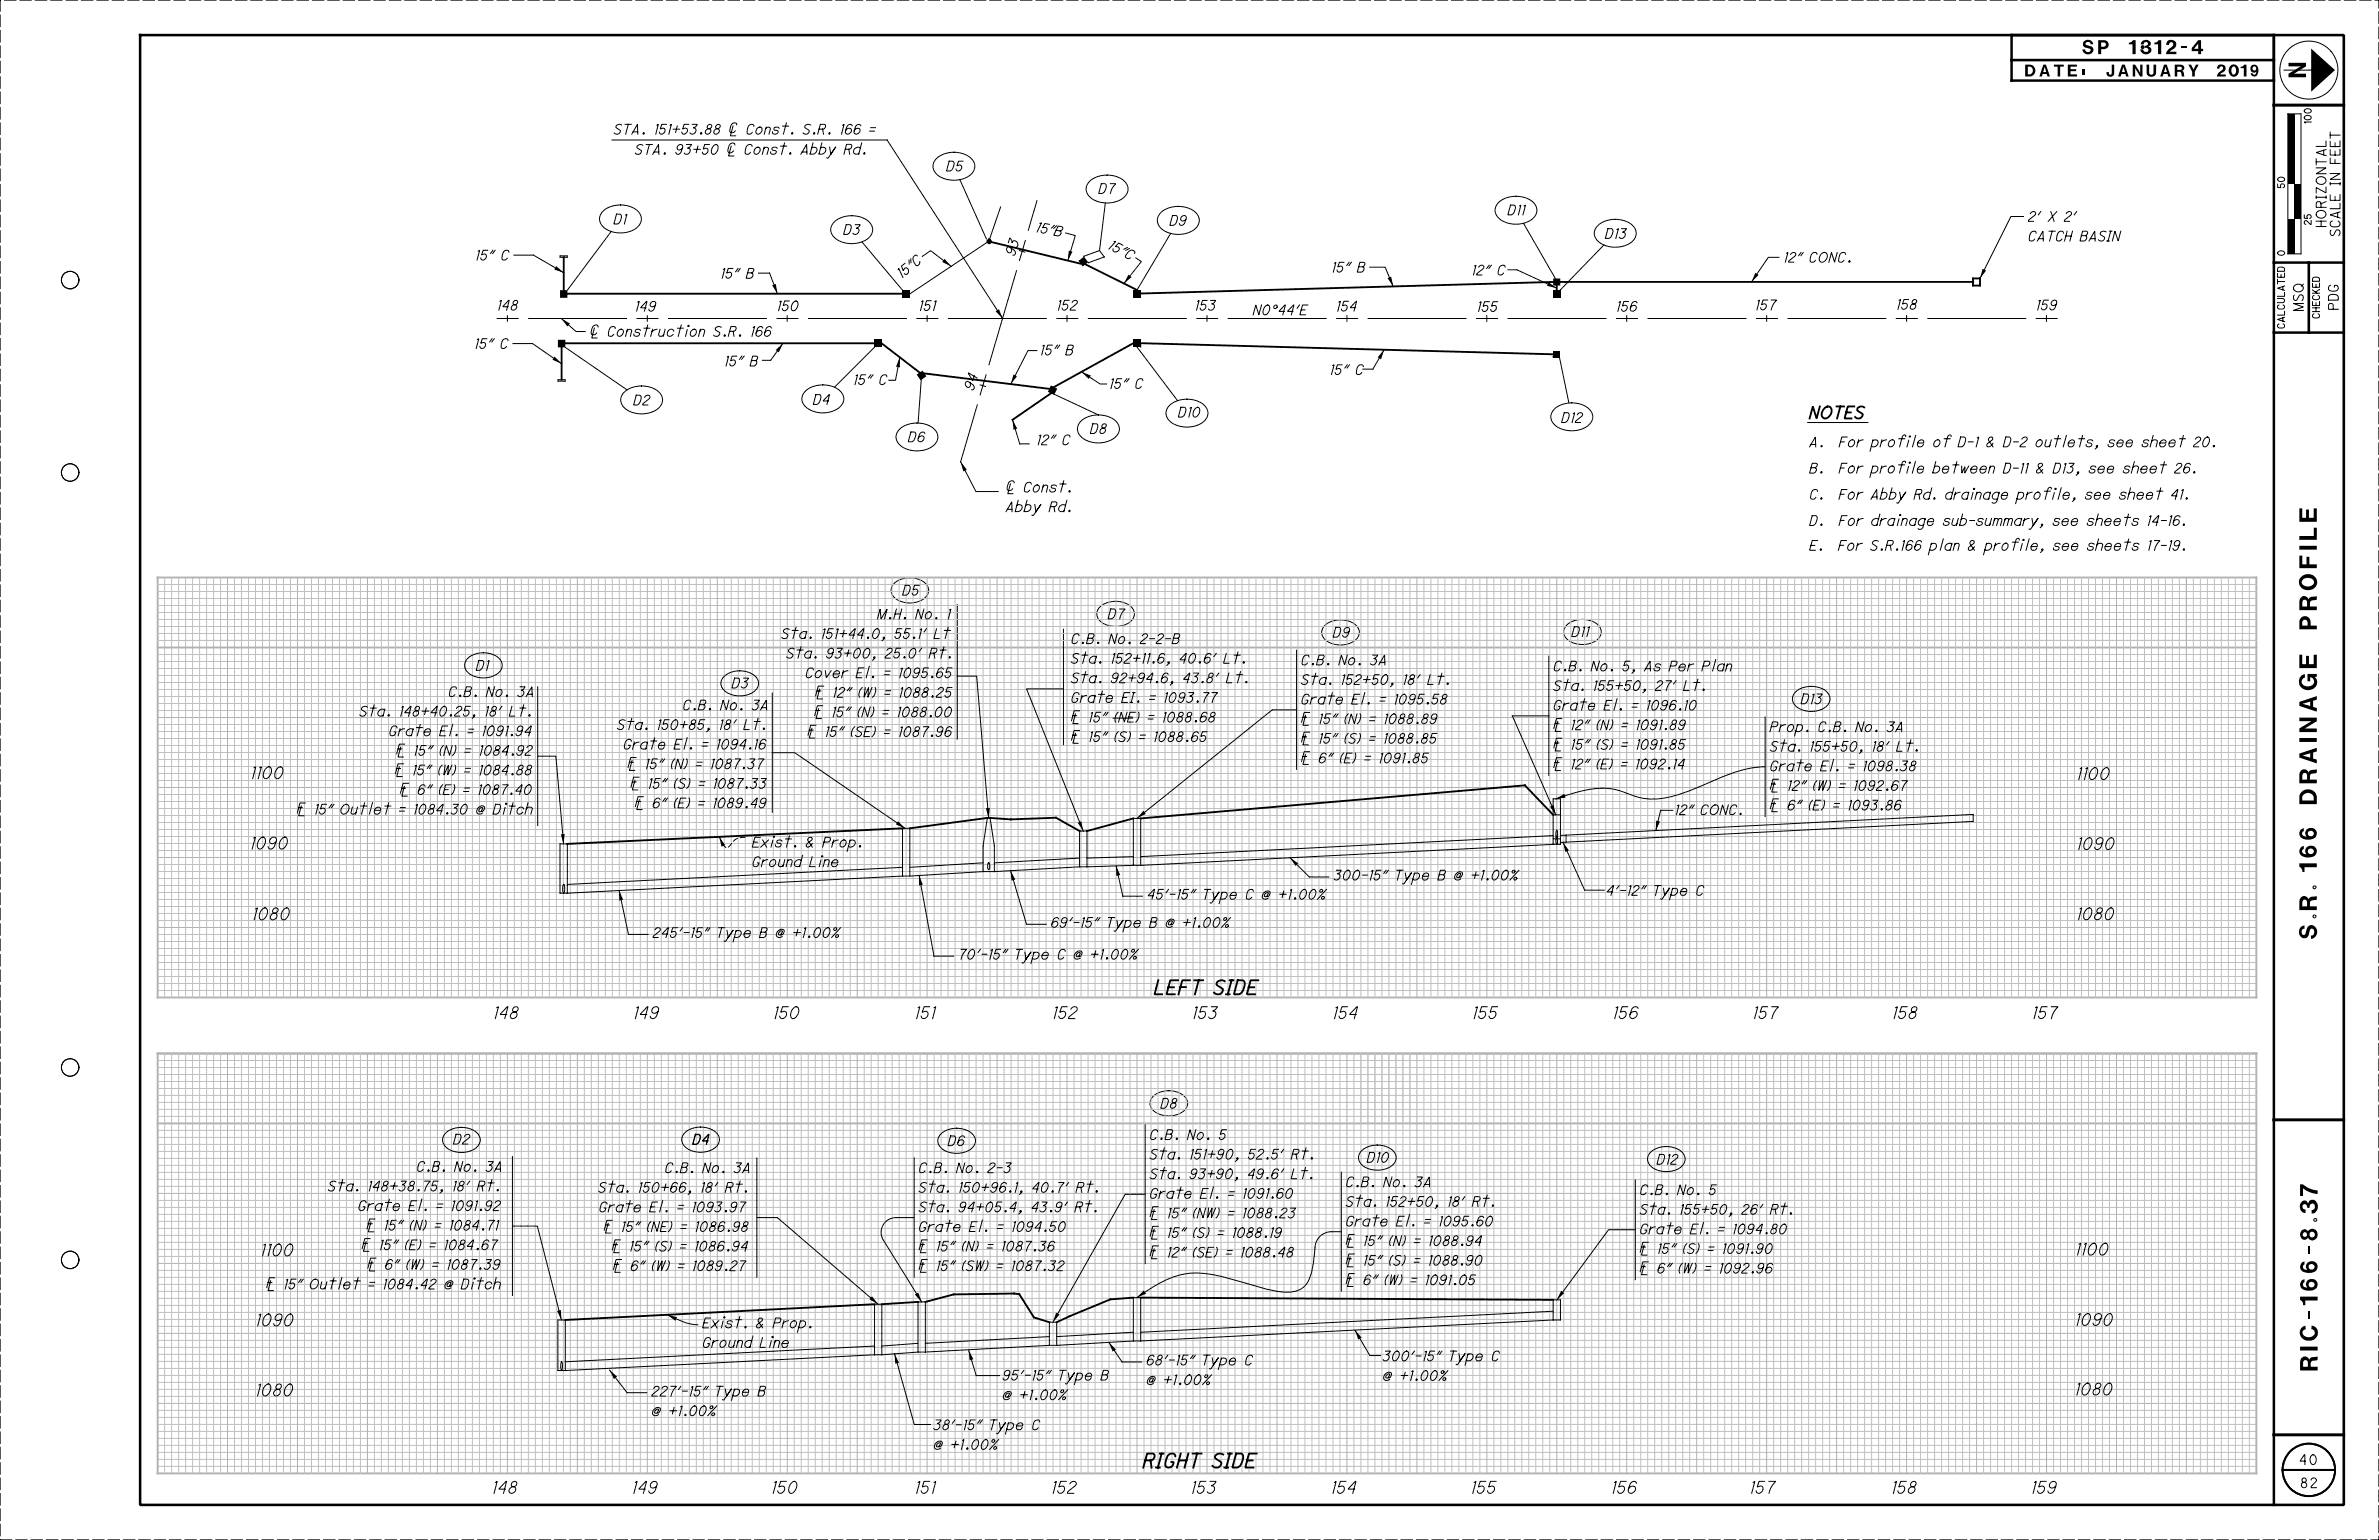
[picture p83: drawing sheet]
<svg xmlns="http://www.w3.org/2000/svg" width="864mm" height="559mm" viewBox="0 0 864 559" stroke-linecap="round" stroke-linejoin="round" font-family="sans-serif">
<defs><g id="words">
<g font-size="6.3">
<text x="830.7" y="22.8" transform="rotate(90 830.7 22.8)">N</text>
<text x="841" y="340.7" transform="rotate(-90 841 340.7)">S.R. 166 DRAINAGE PROFILE</text>
<text x="841.3" y="497.3" transform="rotate(-90 841.3 497.3)">RIC-166-8.37</text>
</g>
<g font-size="5.1">
<text x="755.9" y="19.6">SP 1312-4</text>
<text x="419.1" y="360.8">LEFT SIDE</text>
<text x="415.1" y="532.5">RIGHT SIDE</text>
</g>
<g font-size="4.3">
<text x="735.2" y="27.8">DATE:</text>
<text x="764.7" y="27.8">JANUARY 2019</text>
<text x="656.9" y="151.8">NOTES</text>
<text x="91.1" y="282.5">1100</text>
<text x="754" y="282.8">1100</text>
<text x="90.9" y="308.1">1090</text>
<text x="754" y="308.3">1090</text>
<text x="91.6" y="333.8">1080</text>
<text x="753.9" y="333.7">1080</text>
<text x="179.2" y="369.6">148</text>
<text x="230" y="369.6">149</text>
<text x="280.8" y="369.6">150</text>
<text x="332.1" y="369.6">151</text>
<text x="382.1" y="369.6">152</text>
<text x="432.8" y="369.6">153</text>
<text x="483.8" y="369.6">154</text>
<text x="534.5" y="369.6">155</text>
<text x="585.5" y="369.6">156</text>
<text x="636.3" y="369.6">157</text>
<text x="687" y="369.6">158</text>
<text x="737.8" y="369.6">157</text>
<text x="94.7" y="455.7">1100</text>
<text x="753.5" y="455.4">1100</text>
<text x="92.9" y="481.1">1090</text>
<text x="753.4" y="480.9">1090</text>
<text x="92.8" y="506.5">1080</text>
<text x="753.3" y="506.2">1080</text>
<text x="178.7" y="541.9">148</text>
<text x="229.5" y="541.9">149</text>
<text x="280.1" y="541.9">150</text>
<text x="332.1" y="541.9">151</text>
<text x="381.7" y="541.9">152</text>
<text x="432.3" y="541.9">153</text>
<text x="483.2" y="541.9">154</text>
<text x="534" y="541.9">155</text>
<text x="585" y="541.9">156</text>
<text x="635.2" y="541.9">157</text>
<text x="686.7" y="541.9">158</text>
<text x="737.4" y="541.9">159</text>
</g>
<g font-size="3.6">
<text x="222.9" y="48.7">STA. 151+53.88 | Const. S.R. 166 =</text>
<text x="230.5" y="56">STA. 93+50 | Const. Abby Rd.</text>
<text x="343.6" y="62.1">D5</text>
<text x="398.8" y="70.2">D7</text>
<text x="547.4" y="78">D11</text>
<text x="222.8" y="81.3">D1</text>
<text x="424.7" y="81.8">D9</text>
<text x="736.3" y="80.3">2' X 2'</text>
<text x="844.4" y="82.2" transform="rotate(-90 844.4 82.2)">HORIZONTAL</text>
<text x="306.3" y="85.1">D3</text>
<text x="369.2" y="90" transform="rotate(-74 369.2 90)">3</text>
<text x="376" y="84.1" transform="rotate(11 376 84.1)">15 &quot;B</text>
<text x="582.8" y="86.5">D13</text>
<text x="736.3" y="87.4">CATCH BASIN</text>
<text x="849.4" y="85.5" transform="rotate(-90 849.4 85.5)">SCALE IN FEET</text>
<text x="172.6" y="94.4">15&quot; C</text>
<text x="368.3" y="93" transform="rotate(-74 368.3 93)">9</text>
<text x="402.1" y="90.1" transform="rotate(27 402.1 90.1)">15 &quot;C</text>
<text x="647.6" y="95.2">12&quot; CONC.</text>
<text x="261.6" y="101">15&quot; B</text>
<text x="327.3" y="101.1" transform="rotate(-39 327.3 101.1)">15 &quot;C</text>
<text x="483.5" y="98.7">15&quot; B</text>
<text x="534.3" y="99.8">12&quot; C</text>
<text x="180.5" y="112.5">148</text>
<text x="230.6" y="112.9">149</text>
<text x="282.1" y="112.8">150</text>
<text x="333.6" y="112.7">151</text>
<text x="383.7" y="112.5">152</text>
<text x="433.8" y="112.6">153</text>
<text x="485.1" y="112.9">154</text>
<text x="536.2" y="113">155</text>
<text x="586.8" y="112.9">156</text>
<text x="637.3" y="112.4">157</text>
<text x="688.4" y="112.2">158</text>
<text x="739.2" y="112.5">159</text>
<text x="836.1" y="112.7" transform="rotate(-90 836.1 112.7)">MSQ</text>
<text x="848.8" y="112.2" transform="rotate(-90 848.8 112.2)">PDG</text>
<text x="454.9" y="114.2">N0°44'E</text>
<text x="214.2" y="122">| Construction S.R. 166</text>
<text x="172.3" y="126.4">15&quot; C</text>
<text x="377.6" y="128.8">15&quot; B</text>
<text x="263" y="132.8">15&quot; B</text>
<text x="482.8" y="135.9">15&quot; C</text>
<text x="309.8" y="139.5">15&quot; C</text>
<text x="353.3" y="141.8" transform="rotate(-74 353.3 141.8)">9</text>
<text x="354.2" y="138.8" transform="rotate(-74 354.2 138.8)">4</text>
<text x="402.8" y="140.9">15&quot; C</text>
<text x="230" y="147">D2</text>
<text x="295.2" y="146.7">D4</text>
<text x="427.8" y="151.3">D10</text>
<text x="566.9" y="153.3">D12</text>
<text x="329.7" y="160.3">D6</text>
<text x="376.4" y="161.4">12&quot; C</text>
<text x="395.8" y="157.3">D8</text>
<text x="656.9" y="162.1">A.</text>
<text x="667.9" y="162.1">For profile of D-1 &amp; D-2 outlets, see sheet 20.</text>
<text x="656.9" y="171.7">B.</text>
<text x="666.9" y="171.7">For profile between D-11 &amp; D13, see sheet 26.</text>
<text x="365.2" y="178.6">| Const.</text>
<text x="365.2" y="185.7">Abby Rd.</text>
<text x="656.9" y="181.2">C.</text>
<text x="667.2" y="181.2">For Abby Rd. drainage profile, see sheet 41.</text>
<text x="656.9" y="190.7">D.</text>
<text x="667.3" y="190.7">For drainage sub-summary, see sheets 14-16.</text>
<text x="656.9" y="199.7">E.</text>
<text x="666.6" y="199.7">For S.R.166 plan &amp; profile, see sheets 17-19.</text>
<text x="327.7" y="216">D5</text>
<text x="318.5" y="224.6">M.H. No. 1</text>
<text x="402.2" y="224.6">D7</text>
<text x="283.7" y="231.7">Sta. 151+44.0, 55.1' Lt</text>
<text x="388.8" y="233.5">C.B. No. 2-2-B</text>
<text x="483.9" y="231.2">D9</text>
<text x="570.6" y="231">D11</text>
<text x="285.5" y="238.8">Sta. 93+00, 25.0' Rt.</text>
<text x="172.8" y="243.2">D1</text>
<text x="292.4" y="245.9">Cover El. = 1095.65</text>
<text x="388.8" y="240.7">Sta. 152+11.6, 40.6' Lt.</text>
<text x="472.3" y="241.3">C.B. No. 3A</text>
<text x="563.9" y="243.5">C.B. No. 5, As Per Plan</text>
<text x="265.7" y="249.6">D3</text>
<text x="388.8" y="247.8">Sta. 92+94.6, 43.8' Lt.</text>
<text x="472.3" y="248.4">Sta. 152+50, 18' Lt.</text>
<text x="563.9" y="250.6">Sta. 155+50, 27' Lt.</text>
<text x="162.8" y="252.8">C.B. No. 3A</text>
<text x="247.9" y="257.6">C.B. No. 3A</text>
<text x="296" y="253">{ 12&quot; (W) = 1088.25</text>
<text x="388.8" y="254.9">Grate EI. = 1093.77</text>
<text x="472.3" y="255.5">Grate El. = 1095.58</text>
<text x="563.9" y="257.7">Grate El. = 1096.10</text>
<text x="653.8" y="255.4">D13</text>
<text x="130.5" y="259.9">Sta. 148+40.25, 18' Lt.</text>
<text x="295.6" y="260.1">{ 15&quot; (N) = 1088.00</text>
<text x="388.8" y="262">{ 15&quot; (NE) = 1088.68</text>
<text x="472.3" y="262.6">{ 15&quot; (N) = 1088.89</text>
<text x="141.2" y="267">Grate El. = 1091.94</text>
<text x="224.1" y="264.7">Sta. 150+85, 18' Lt.</text>
<text x="293.2" y="267.2">{ 15&quot; (SE) = 1087.96</text>
<text x="388.8" y="269.1">{ 15&quot; (S) = 1088.65</text>
<text x="472.3" y="269.7">{ 15&quot; (S) = 1088.85</text>
<text x="563.9" y="264.8">{ 12&quot; (N) = 1091.89</text>
<text x="642.5" y="265.5">Prop. C.B. No. 3A</text>
<text x="143.9" y="274.1">{ 15&quot; (N) = 1084.92</text>
<text x="226.3" y="271.8">Grate El. = 1094.16</text>
<text x="563.9" y="271.9">{ 15&quot; (S) = 1091.85</text>
<text x="642.5" y="272.6">Sta. 155+50, 18' Lt.</text>
<text x="143.4" y="281.2">{ 15&quot; (W) = 1084.88</text>
<text x="227.9" y="278.9">{ 15&quot; (N) = 1087.37</text>
<text x="472.3" y="276.8">{ 6&quot; (E) = 1091.85</text>
<text x="563.9" y="279">{ 12&quot; (E) = 1092.14</text>
<text x="642.5" y="279.7">Grate El. = 1098.38</text>
<text x="228.9" y="286.1">{ 15&quot; (S) = 1087.33</text>
<text x="642.5" y="286.8">{ 12&quot; (W) = 1092.67</text>
<text x="145.2" y="288.3">{ 6&quot; (E) = 1087.40</text>
<text x="230.5" y="293.2">{ 6&quot; (E) = 1089.49</text>
<text x="642.5" y="293.9">{ 6&quot; (E) = 1093.86</text>
<text x="107.8" y="295.4">{ 15&quot; Outlet = 1084.30 @ Ditch</text>
<text x="608" y="295.6">12&quot; CONC.</text>
<text x="273.1" y="307.4">Exist. &amp; Prop.</text>
<text x="273.1" y="314.5">Ground Line</text>
<text x="484.2" y="319.3">300-15&quot; Type B @ +1.00%</text>
<text x="416.5" y="326.3">45'-15&quot; Type C @ +1.00%</text>
<text x="583.1" y="324.9">4'-12&quot; Type C</text>
<text x="237" y="340.2">245'-15&quot; Type B @ +1.00%</text>
<text x="381.5" y="336.5">69'-15&quot; Type B @ +1.00%</text>
<text x="347.9" y="348">70'-15&quot; Type C @ +1.00%</text>
<text x="421.3" y="402.1">D8</text>
<text x="417.4" y="413.5">C.B. No. 5</text>
<text x="164.6" y="415.2">D2</text>
<text x="251.4" y="415.3">D4</text>
<text x="344.1" y="415.7">D6</text>
<text x="151.3" y="425">C.B. No. 3A</text>
<text x="241.4" y="425.5">C.B. No. 3A</text>
<text x="333.5" y="425.5">C.B. No. 2-3</text>
<text x="417.4" y="420.6">Sta. 151+90, 52.5' Rt.</text>
<text x="496.3" y="421.7">D10</text>
<text x="601.5" y="422.4">D12</text>
<text x="417.4" y="427.7">Sta. 93+90, 49.6' Lt.</text>
<text x="488.6" y="430.6">C.B. No. 3A</text>
<text x="119.1" y="432.2">Sta. 148+38.75, 18' Rt.</text>
<text x="217.2" y="432.6">Sta. 150+66, 18' Rt.</text>
<text x="333.5" y="432.6">Sta. 150+96.1, 40.7' Rt.</text>
<text x="417.4" y="434.8">Grate El. = 1091.60</text>
<text x="488.6" y="437.8">Sta. 152+50, 18' Rt.</text>
<text x="595.3" y="433.5">C.B. No. 5</text>
<text x="130" y="439.3">Grate El. = 1091.92</text>
<text x="217.5" y="439.7">Grate El. = 1093.97</text>
<text x="333.5" y="439.7">Sta. 94+05.4, 43.9' Rt.</text>
<text x="417.4" y="441.9">{ 15&quot; (NW) = 1088.23</text>
<text x="595.3" y="440.6">Sta. 155+50, 26' Rt.</text>
<text x="133.1" y="446.4">{ 15&quot; (N) = 1084.71</text>
<text x="219.2" y="446.9">{ 15&quot; (NE) = 1086.98</text>
<text x="333.5" y="446.9">Grate El. = 1094.50</text>
<text x="417.4" y="449">{ 15&quot; (S) = 1088.19</text>
<text x="595.3" y="447.7">Grate El. = 1094.80</text>
<text x="131.3" y="453.5">{ 15&quot; (E) = 1084.67</text>
<text x="222.2" y="454">{ 15&quot; (S) = 1086.94</text>
<text x="333.5" y="454">{ 15&quot; (N) = 1087.36</text>
<text x="488.6" y="452">{ 15&quot; (N) = 1088.94</text>
<text x="595.3" y="454.8">{ 15&quot; (S) = 1091.90</text>
<text x="133.4" y="460.6">{ 6&quot; (W) = 1087.39</text>
<text x="222.6" y="461.1">{ 6&quot; (W) = 1089.27</text>
<text x="333.5" y="461.1">{ 15&quot; (SW) = 1087.32</text>
<text x="417.4" y="456.2">{ 12&quot; (SE) = 1088.48</text>
<text x="488.6" y="459.1">{ 15&quot; (S) = 1088.90</text>
<text x="595.3" y="461.9">{ 6&quot; (W) = 1092.96</text>
<text x="96.7" y="467.7">{ 15&quot; Outlet = 1084.42 @ Ditch</text>
<text x="488.6" y="466.2">{ 6&quot; (W) = 1091.05</text>
<text x="255.1" y="481.8">Exist. &amp; Prop.</text>
<text x="255.1" y="488.9">Ground Line</text>
<text x="416.2" y="495.3">68'-15&quot; Type C</text>
<text x="502" y="493.8">300'-15&quot; Type C</text>
<text x="363.9" y="500.8">95'-15&quot; Type B</text>
<text x="416.2" y="502.4">@ +1.00%</text>
<text x="502" y="500.9">@ +1.00%</text>
<text x="236.6" y="506.6">227'-15&quot; Type B</text>
<text x="363.9" y="507.9">@ +1.00%</text>
<text x="236.6" y="513.7">@ +1.00%</text>
<text x="338.9" y="518.8">38'-15&quot; Type C</text>
<text x="338.9" y="525.9">@ +1.00%</text>
<text x="835" y="531.4">40</text>
<text x="835.4" y="539.8">82</text>
</g>
<g font-size="2.5">
<text x="839" y="44.7" transform="rotate(-90 839 44.7)">100</text>
<text x="829.3" y="68.1" transform="rotate(-90 829.3 68.1)">50</text>
<text x="839" y="81.4" transform="rotate(-90 839 81.4)">25</text>
<text x="829.3" y="92.6" transform="rotate(-90 829.3 92.6)">0</text>
<text x="829.3" y="119" transform="rotate(-90 829.3 119)">CALCULATED</text>
<text x="842" y="115.4" transform="rotate(-90 842 115.4)">CHECKED</text>
</g>
</g></defs>
<g fill="none" stroke="#000" stroke-width=".36">
<path d="M829.1 25.4h9.9M222.1 50.8h99.9l42 64.8M265.4 53l-.9 3.6h1.9M266.1 45.7l-1 3.6h2M266.8 52.6a.88 .88 0 0 0-.7-.8 .88 .88 0 0 0-1 .4 3 3 0 0 0-.7 3l1 .2 .8-.6M267.5 45.3a1 1 0 0 0-1-.9 1 1 0 0 0-1 .8l-.5 1.8a1 1 0 0 0 .7 1.2 1 1 0 0 0 1.2-.7M283.4 53h2.1M284.1 45.8h2.1M284.8 51.9l-1.1 4.1M285.5 44.6l-1.1 4.1M294.6 53.7a1.17 1.17 0 0 1 1.9 .1 1.17 1.17 0 0 1-.6 1.8l-1 .4-.8-.3M295.1 51.9l-1.1 4.1"/>
<path d="M297.9 53.7a1.17 1.17 0 0 1 1.8 .1 1.17 1.17 0 0 1-.6 1.8l-1 .4-.7-.3M298.3 51.9l-1 4.1M312.3 53.7a1.43 1.43 0 0 0-2 .2 1.43 1.43 0 0 0 .2 2l1.3-.3M312.8 51.9l-1.1 4.1M339.8 57.7a9.7 9.7 0 0 1 13.3 .4 4.2 4.2 0 0 1-2.6 6.5 9.9 9.9 0 0 1-11.1-2.1 3.6 3.6 0 0 1 .4-4.8zM830.5 41.3h4.8v50.8h-4.8zM218.8 76.7a9.8 9.8 0 0 1 13.3 .5 4.2 4.2 0 0 1-2.6 6.5 9.8 9.8 0 0 1-11.1-2.1 3.7 3.7 0 0 1 .4-4.9zM348.4 65.2l9.7 21.5M363.2 75.1l-4 11.6M376.4 72.8l-3.1 10.8M395.4 65.9a9.8 9.8 0 0 1 13.3 .5 4.1 4.1 0 0 1-2 6.1 9.9 9.9 0 0 1-11.7-1.7 3.6 3.6 0 0 1 .4-4.9zM401.2 73.7l-2.1 17.2"/>
<path d="M421.3 77.3a9.8 9.8 0 0 1 13.3 .5 4.1 4.1 0 0 1-2 6.1 9.9 9.9 0 0 1-11.7-1.7 3.7 3.7 0 0 1 .4-4.9zM543.9 73.6a9.8 9.8 0 0 1 13.3 .5 4.1 4.1 0 0 1-2.1 6.1 9.9 9.9 0 0 1-11.6-1.7 3.6 3.6 0 0 1 .4-4.9zM734.5 78.6h-4.5l-11.3 22.4M186.5 92.6h7.1l11 6.4M203.3 92.9h2.6v.4h-2.6zM221.9 84l-15.9 21.3M275.3 99.1h4.1l2.8 7.5M302.7 80.7a9.8 9.8 0 0 1 13.3 .5 4 4 0 0 1-2 6.1 9.9 9.9 0 0 1-11.7-1.8 3.6 3.6 0 0 1 .4-4.8zM312.9 87.8l14.7 17.5M334.8 93l3-2.1 7.5 5.8M358.2 88.1l-27.9 18.5M359 86.7a.88 .88 0 0 1 .8 .9 .88 .88 0 0 1-.8 .9z"/>
<path d="M369 98.2l-10 34.1M370.1 90.9l1.9 .6M372.2 87.2l-2.1 7.3M386.8 84.5l3.5 1-2.7 9M399.1 90.9l-5.6 2.2M399.1 90.9l1.8 2.3-5.9 2M412.3 93.6l2 1.3-6.3 8M425 84.7l-12.3 20.5M497.2 96.9h5.6l2.9 7M547.4 97.9h3.3l14.4 6.7M553 81l11.6 20M579.9 82a9.8 9.8 0 0 1 13.3 .4 4.1 4.1 0 0 1-2 6.2 9.9 9.9 0 0 1-11.7-1.8 3.6 3.6 0 0 1 .4-4.8z"/>
<path d="M582.2 88.9l-15.7 16.3v1.1M645.8 93.4h-3.9l-6.1 8.9M180.5 115.6h7.6M184.2 114.5v2.1M191.9 115.6h35.5M203.8 115.6l5.3 4.7h3.3M215.8 119.1l-1 3.5h1.9M217.1 118.6a.9 .9 0 0 0-.6-.8 .9 .9 0 0 0-1 .4 3.1 3.1 0 0 0-.7 3.1l1.1 .2 .7-.7M231.2 115.6h7.7M233.8 119.1h2.1M235 114.5v2.1M235.1 117.9l-1.1 4.1"/>
<path d="M242.7 115.6h35.5M245.9 119.1h2.1M247.3 117.9l-1.1 4.1M249.5 119.6l-.7 2.4M282 115.6h7.7M285.8 114.5v2.1M293.5 115.6h35.5M332.8 115.6h7.7M336.5 114.5v2.1M344.3 115.6h35.5M383.6 115.6h7.7M387.3 114.5v2.1"/>
<path d="M395.1 115.6h35.5M434.4 115.6h7.6M438.1 114.5v2.1M445.8 115.6h35.6M485.2 115.6h7.6M488.9 114.5v2.1M496.6 115.6h35.6M536 115.6h7.6M539.7 114.5v2.1M547.4 115.6h35.6M586.8 115.6h7.6M590.5 114.5v2.1"/>
<path d="M598.2 115.6h35.6M637.6 115.6h7.6M641.3 114.5v2.1M649 115.6h35.6M688.4 115.6h7.6M692.1 114.5v2.1M699.8 115.6h35.6M739.2 115.6h7.6M742.9 114.5v2.1M186.2 124.7h7.1l10.6 7.3M202.6 137.8h2.5v.5h-2.5zM205.2 126l22.4 15.5"/>
<path d="M284.2 124.6l-4.4 6.1h-3M317.4 126l-14.5 14.5M326.6 129.6l-1.5 8.4h-2.5M334.5 136.2l-1.2 17.3M355.8 139.7l2 .5M358 136l-2.2 7.3M376.4 127.2h-3.2l-6.3 12.2M392.6 134.9l6.8 4.4h2.3M412.8 126l14.7 19.4M414.1 124.8v1.2M502.4 126.9l-4 7h-3.7M566.1 129.8l3.4 16.4"/>
<path d="M226.5 142.4a9.8 9.8 0 0 1 13.3 .5 4.1 4.1 0 0 1-2.1 6.1 9.9 9.9 0 0 1-11.6-1.7 3.7 3.7 0 0 1 .4-4.9zM292.3 142a9.8 9.8 0 0 1 13.3 .5 4 4 0 0 1-2.1 6.1 9.5 9.5 0 0 1-12-2.2 3.6 3.6 0 0 1 .8-4.4zM326.4 155.9a9.8 9.8 0 0 1 13.3 .5 4.1 4.1 0 0 1-2 6.1 9.9 9.9 0 0 1-11.7-1.7 3.6 3.6 0 0 1 .4-4.9zM354.8 146.9l-6.1 20.7 5.6 10.8h8M367.6 152.3l2.6 8.8h3.4M382.8 143.1l15.9 7.5M392.3 152.9a9.8 9.8 0 0 1 13.3 .5 4 4 0 0 1-2 6.1 9.8 9.8 0 0 1-11.7-1.7 3.7 3.7 0 0 1 .4-4.9zM424.4 147.2a9.8 9.8 0 0 1 13.3 .5 4.1 4.1 0 0 1-2 6.1 9.9 9.9 0 0 1-11.7-1.7 3.6 3.6 0 0 1 .4-4.9zM564.1 148.6a9.8 9.8 0 0 1 13.3 .5 4 4 0 0 1-2 6.1 9.9 9.9 0 0 1-11.7-1.7 3.6 3.6 0 0 1 .4-4.9zM656.2 153.3h21.9M689.3 159.2h2.1M691.8 158.4a.65 .65 0 0 0-.7-.6 .65 .65 0 0 0-.6 .8l-.9 3.5"/>
<path d="M692.9 159.7l-.6 2.4M695.4 158l-1.1 4.1M705.8 159.2h2.1M708.3 158.4a.65 .65 0 0 0-.8-.6 .65 .65 0 0 0-.5 .8l-1 3.5M745.9 159.2h2.1M747.3 158l-1.1 4.1M750.1 158l-1.1 4.1M754.6 159.2h2.1M756 158l-1.1 4.1M781.6 158l-1.1 4.1M791.2 159.2h2.1M792.6 158l-1.1 4.1"/>
<path d="M366.8 175.6l-1 3.5h1.9M368.2 175.2a1.15 1.15 0 0 0-1.4-.8 1.15 1.15 0 0 0-.9 1.3 1.67 1.67 0 0 0 0 2.2l1 .1 .7-.7M384.8 175.6h2.1M386.2 174.5l-1.1 4M683.1 178.9a1.12 1.12 0 0 1 1.7-.1 1.12 1.12 0 0 1-.1 1.7l-1 .6-1.1-.2M683.6 177.1l-1.1 4.1M686.3 178.9a1.17 1.17 0 0 1 1.8 .1 1.17 1.17 0 0 1-.5 1.8l-1.1 .4-.7-.3M686.8 177.1l-1.1 4.1M689.3 168.7h2.1M691.7 167.9a.63 .63 0 0 0-.7-.6 .63 .63 0 0 0-.5 .8l-1 3.6M692.8 169.3l-.6 2.4M695.3 167.5l-1.1 4.2"/>
<path d="M700.8 178.9a1.43 1.43 0 0 0-2.1 .2 1.43 1.43 0 0 0 .2 2l1.4-.2M701.3 177.1l-1.1 4.1M702.2 169.4a1.16 1.16 0 0 1 1.8 .1 1.16 1.16 0 0 1-.6 1.8l-1 .4-.7-.3M702.7 167.5l-1.1 4.2M708.8 178.9a1.43 1.43 0 0 0-2.1 .2 1.43 1.43 0 0 0 .2 2l1.3-.2M709 168.7h2.1M709.3 177.1l-1.1 4.1M710.4 167.6l-1.1 4.1M716.2 178.8l-.6 2.4M742.1 178.2h2.2M744.6 177.4a.65 .65 0 0 0-.7-.6 .65 .65 0 0 0-.5 .8l-1 3.6M745.7 178.8l-.6 2.4"/>
<path d="M748.2 177l-1.1 4.2M772.8 179.2a1.17 1.17 0 0 1 1.1-.6 1.17 1.17 0 0 1 1 .6l-.4 2M773.4 177.1l-1.1 4.1M774.2 169.7a1.2 1.2 0 0 1 2.1 0l-.5 2M774.8 167.5l-1.1 4.2M781 160.2a1.17 1.17 0 0 1 1.1-.6 1.17 1.17 0 0 1 1.1 .6l-.5 1.9M783 178.2h2.1M784.4 177.1l-1.1 4.1M784.4 168.7h2.1M785.7 167.6l-1.1 4.1M369.1 183.4a1.18 1.18 0 0 1 1.9 .2 1.18 1.18 0 0 1-.6 1.7l-1.1 .4-.7-.3M369.6 181.5l-1.1 4.2"/>
<path d="M372.3 183.4a1.18 1.18 0 0 1 1.9 .2 1.18 1.18 0 0 1-.6 1.7l-1.1 .4-.7-.3M372.8 181.5l-1.1 4.2M386.8 183.4a1.43 1.43 0 0 0-2 .2 1.43 1.43 0 0 0 .2 2l1.3-.3M387.3 181.5l-1.1 4.2M681.9 188.4a1.43 1.43 0 0 0-2 .2 1.43 1.43 0 0 0 .2 2l1.3-.2M682.4 186.5l-1.1 4.2M689.4 188.3l-.7 2.4M705.4 195.5l-1.1 4.2M711.9 188.4a1.18 1.18 0 0 1 1.9 .2 1.18 1.18 0 0 1-.6 1.7l-1 .4-.8-.3M712.4 186.5l-1.1 4.2M730.5 196.7h2.1M733 195.9l-.4-.6-.8 .6-1 3.8"/>
<path d="M734.1 197.3l-.6 2.4M736.6 195.5l-1.1 4.2M761.1 188.7a1.2 1.2 0 0 1 2.1 0l-.5 2M761.2 197.8a1.17 1.17 0 0 1 1-.7 1.17 1.17 0 0 1 1.1 .7l-.5 1.9M761.7 186.5l-1.1 4.2M761.8 195.6l-1.1 4.1M771.3 187.7h2.1M771.3 196.7h2.2M772.7 186.6l-1.1 4.1M772.7 195.6l-1.1 4.1M324.5 211.8a8.6 8.6 0 0 1 12.2 .9 4 4 0 0 1-2.8 5.4 8.4 8.4 0 0 1-10.1-2.4 3.3 3.3 0 0 1 .7-3.9zM347.5 219.4v48.9"/>
<path d="M169.7 239a8.6 8.6 0 0 1 12.2 .9 3.9 3.9 0 0 1-2.8 5.4 8.4 8.4 0 0 1-10.1-2.4 3.4 3.4 0 0 1 .7-3.9zM287.6 228.7h2.1M289 227.6l-1.1 4.1M289.4 235.9h2.1M290.8 234.7l-1.1 4.1M341.3 235.9h2.1M342.7 234.7l-1.1 4.1M342.8 228.7h2.2M344.2 227.6l-1.1 4.1M386 228.3v41.9M392.7 237.7h2.2M394.1 236.6l-1.1 4.1"/>
<path d="M399.2 220.3a8.8 8.8 0 0 1 11.9 .5 3.8 3.8 0 0 1-2.5 5.8 8.5 8.5 0 0 1-10.1-2.3 3.3 3.3 0 0 1 .7-4zM448 237.7h2.2M449.4 236.6l-1.1 4.1M470.7 235.9v43.3M480.8 227.1a8.8 8.8 0 0 1 12 .4 3.7 3.7 0 0 1-1.9 5.5 8.6 8.6 0 0 1-10.7-2 3.3 3.3 0 0 1 .6-3.9zM562.2 238.1v43.3M568.7 226.9a8.8 8.8 0 0 1 11.9 .4 3.8 3.8 0 0 1-2.5 5.9 8.5 8.5 0 0 1-10.1-2.4 3.3 3.3 0 0 1 .7-3.9zM622.8 239.3l-1.1 4.2M134.4 256.9h2.2M135.8 255.8l-1.1 4.1M188.7 256.9h2.2M190.1 255.8l-1.1 4.1"/>
<path d="M195.2 249.2v50.3M262.7 245.6a8.6 8.6 0 0 1 12.3 .9 4 4 0 0 1-2.8 5.3 8.4 8.4 0 0 1-10.1-2.3 3.2 3.2 0 0 1 .6-3.9zM280.4 251.5v43.2M296.2 257.8h1.4M296.6 250.7h1.4M297.2 257.2l-1 3.5h2M297.5 250l-.9 3.6h1.9M298.6 256.1h-1.9l-.9 3.5M299 249h-2l-.9 3.5M315.6 241.8l-1.2 4.1M347.5 245.3h7l4.4 51.5M386 249.9h-13.4l20.6 51.7"/>
<path d="M389.5 259.7h1.3M390.4 259l-.9 3.6h1.9M391.9 257.9h-2l-.9 3.6M392.7 244.8h2.2M394.1 243.7l-1.1 4.1M398.8 252h2.1M400.2 250.8l-1.1 4.1M449 244.8h2.1M450.3 243.7l-1.1 4.1M470.7 257.6h-8.8l-49.2 39.4M473.9 259.6l-.9 3.6h1.9M475.4 258.5h-2l-.9 3.6"/>
<path d="M476.3 245.4h2.1M477.6 244.3l-1.1 4.1M482.3 252.6h2.1M483.7 251.4l-1.1 4.1M495.4 251.3l-1.1 4.2M522 245.4h2.2M523.4 244.3l-1.1 4.1M562.2 259.8h-13.2l15.8 35.9M567.8 247.6h2.1M569.2 246.5l-1.1 4.1M573.8 254.7h2.2M575.2 253.6l-1.1 4.1"/>
<path d="M587 253.5l-1.1 4.2M615 247.6h2.1M616.3 246.5l-1.1 4.1M651.7 251.2a8.8 8.8 0 0 1 12 .4 3.8 3.8 0 0 1-2.6 5.9 8.4 8.4 0 0 1-10.1-2.4 3.3 3.3 0 0 1 .7-3.9zM144 278.9h1.4M144.5 271.7h1.4M145 278.2l-1 3.6h1.9M145.5 271.1l-1 3.6h1.9M146.4 277.1h-1.9l-1 3.6M146.9 270h-1.9l-1 3.6M151.2 264h2.1M152.5 262.9l-1 4.1"/>
<path d="M164.4 262.8l-1.2 4.2M195.2 274.4h6.6l2.8 31.8M228 261.8h2.1M228.5 276.6h1.4M229.3 260.6l-1.1 4.1M229.4 276l-.9 3.5h1.9M230.9 274.9h-1.9l-1 3.5M236.3 268.9h2.1M237.6 267.8l-1.1 4M249.4 267.7l-1.1 4.1M273.8 261.8h2.1M275.2 260.6l-1.1 4.1"/>
<path d="M280.4 273.1h8.1l40 27.5M293.8 264.9h1.4M294.7 264.3l-.9 3.5h1.9M296.2 263.2h-1.9l-1 3.5M389.5 266.8h1.3M390.4 266.1l-.9 3.6h1.9M391.9 265h-2l-.9 3.6M404 260.6h7.1M473 260.3h1.3M473 267.4h1.3M473 274.5h1.3M473.9 266.7l-.9 3.6h1.9"/>
<path d="M473.9 273.9l-.9 3.5h1.9M475.4 265.6h-2l-.9 3.6M475.4 272.8h-2l-.9 3.5M564.5 269.6h1.4M564.5 276.7h1.4M564.5 262.5h1.4M565.5 269l-1 3.5h2M565.5 276l-1 3.6h2M565.5 261.8l-1 3.6h2M566.9 267.9h-1.9l-.9 3.5M566.9 275h-1.9l-.9 3.5M566.9 260.7h-1.9l-.9 3.6"/>
<path d="M640.8 278.2a55.1 55.1 0 0 0-21.7 6.3l-3.1 1.4a36.7 36.7 0 0 1-19.4 3.8l-3.9-1.1a26.3 26.3 0 0 0-20.7-1l-7.2 2.3M640.8 260.2v36.1M646.5 269.7h2.1M647.8 268.5l-1.1 4.1M652.5 276.8h2.1M653.8 275.6l-1.1 4.1M665.6 275.6l-1.1 4.1M692.3 269.7h2.1M693.7 268.5l-1.1 4.1M108.4 293.1h1.4M109.4 292.5l-1 3.5h1.9M110.8 291.4h-1.9l-1 3.5"/>
<path d="M131 292.5h2.1M132.4 291.3l-1.1 4.1M135.2 291.3l-1.1 4.1M139.7 292.5h2.2M141.1 291.3l-1.1 4.1M145.9 286h1.3M146.8 285.3l-.9 3.6h1.9M148.3 284.2h-2l-.9 3.6M183.3 293l-.6 2.4M184.9 292.5h2.1M186.2 291.3l-1 4.1M191.1 293.5a1.2 1.2 0 0 1 2.1 0l-.5 1.9"/>
<path d="M191.7 291.3l-1.1 4.1M229.6 283.7h1.3M230.5 283.1l-.9 3.5h1.9M231.1 290.8h1.4M232 282h-2l-.9 3.5M232.1 290.2l-1 3.6h2M233.5 289.1h-1.9l-1 3.6M563.8 289.9h2.7v16.5h-2.7zM563.8 295.7h2.7M607.2 294h-4.4l-1.7 7.4M643.1 284.5h1.4M643.1 291.6h1.4"/>
<path d="M644.1 283.8l-1 3.6h2M644.1 291l-1 3.5h2M645.5 282.8h-1.9l-.9 3.5M645.5 289.9h-1.9l-.9 3.5M203.3 306.2h2.7v17.9h-2.7zM280.5 304.9l-.6 2.5M285.2 304.4h2.1M286.6 303.3l-1.1 4.1M290.9 312.2a1.43 1.43 0 0 0-2 .2 1.43 1.43 0 0 0 .1 2l1.4-.2M291.4 310.4l-1.1 4.1M298 312.1l-.6 2.4M327.6 317.9l-121.6 6.2"/>
<path d="M327.6 314.7l-121.6 6.2M327.6 317.9h2.7M327.6 317.9v-17.3h2.7v17.3M333.7 317.7l5.4 29.3h7.1M356.9 316.3l-26.6 1.6M356.9 316.3v-9.3l1.5-10.2h1l1.6 10.2v9.3M356.9 313.1l-26.6 1.6M356.9 316.3h4.1M358.8 313.1a1.77 1.77 0 0 1 0 2.4l-.3-1.2zM366.9 315.9l5.7 19.5h7.2M391.9 314.5l-30.9 1.8M391.9 311.4l-30.9 1.7"/>
<path d="M391.9 314.5h2.7M391.9 314.5v-12.9h2.7v12.9M405.2 314.2l2.4 11h7.1M411.4 314v-17h2.7v17M411.4 314l-16.8 .5M411.4 314h2.7M411.4 310.8l-16.8 .6M468.3 311.3l7 6.9h7.1M563.8 306.4l-149.7 7.6M563.8 304.4h2.7M563.8 303.2l-149.7 7.6M565 303.3l.3 .1 .1 1.1-.3 1.9-.3-1.3z"/>
<path d="M565 301.3l.3 .1 .1 1.1-.3 1.9-.3-1.3zM567.4 305.6l7.8 17.4h7.2M568.5 303v2.6M568.5 303l-2 .1M568.5 305.6l-2 .1M568.5 303l147.8-7.5v2.6l-147.8 7.5M204.5 321a2.79 2.79 0 0 1 0 3l-.2-1.5zM224.8 323.1l3.3 16h7.2M418.5 397.9a8.7 8.7 0 0 1 11.9 .5 3.7 3.7 0 0 1-1.9 5.5 8.6 8.6 0 0 1-10.7-2 3.3 3.3 0 0 1 .7-4zM161.7 411.2a8.6 8.6 0 0 1 12.3 .9 4 4 0 0 1-2.9 5.4 8.5 8.5 0 0 1-10.1-2.4 3.2 3.2 0 0 1 .7-3.9zM186 419.7v50.4M248.5 411.1a8.6 8.6 0 0 1 12.3 .9 4 4 0 0 1-2.8 5.4 8.4 8.4 0 0 1-10.1-2.4 3.3 3.3 0 0 1 .6-3.9z"/>
<path d="M252.4 411.6h1.3a1.31 1.31 0 0 1 .3 2.1l-1 1.4h-1.5zM257 413.9h-1.9l2.3-2.3-1 3.5M341.5 411.5a8.6 8.6 0 0 1 12.2 .9 4 4 0 0 1-2.8 5.4 8.4 8.4 0 0 1-10.1-2.3 3.3 3.3 0 0 1 .7-4zM415.7 408.2v50.3M421.3 417.7h2.1M422.7 416.5l-1.1 4.1M472.7 417.7h2.1M474.1 416.5l-1.1 4.1M494.2 417.6a8.6 8.6 0 0 1 12.2 1 4 4 0 0 1-2.8 5.3 8.5 8.5 0 0 1-10.1-2.3 3.3 3.3 0 0 1 .7-4zM599.1 418.2a8.8 8.8 0 0 1 12 .4 3.8 3.8 0 0 1-2.6 5.9 8.4 8.4 0 0 1-10.1-2.4 3.3 3.3 0 0 1 .7-3.9zM123 429.2h2.1M124.4 428.1l-1.1 4.1"/>
<path d="M139.9 436.3h2.2M141.3 435.2l-1.1 4.1M153.1 435.1l-1.1 4.2M177.2 429.2h2.1M178.6 428.1l-1.1 4.1M221.1 429.7h2.2M222.5 428.6l-1.1 4M227.4 436.8h2.2M228.8 435.6l-1.1 4.1M240.6 435.6l-1.1 4.1M267.3 429.7h2.1M268.7 428.6l-1.1 4"/>
<path d="M274.7 420.2v43.2M331.9 420.2v43.2M337.4 429.7h2.1M337.4 436.8h2.1M338.8 428.6l-1.1 4M338.8 435.6l-1.1 4.1M394.2 436.8h2.1M394.7 429.7h2.1M395.6 435.6l-1.1 4.1M396 428.6l-1.1 4M415.7 433.4h-7.3l-26.2 46.4M418 439.6h1.4"/>
<path d="M419 439l-1 3.5h1.9M420.4 437.9h-1.9l-1 3.5M421.3 424.8h2.1M422.7 423.6l-1.1 4.1M427.3 431.9h2.1M428.7 430.7l-1.1 4.1M440.5 430.7l-1.2 4.1M472.5 424.8h2.2M473.9 423.6l-1.1 4.1M486.9 425.3v43.3M492.5 434.8h2.1M493.9 433.7l-1.1 4.1"/>
<path d="M538.5 434.8h2.1M539.9 433.7l-1.1 4.1M593.6 428.2v36.1M599.2 437.7h2.1M600.6 436.5l-1.1 4.1M646.6 437.7h2.2M648 436.5l-1.1 4.1M131.9 451.2h1.4M132.9 450.5l-1 3.6h2M133.7 444h1.4M134.1 458.3h1.3M134.3 449.4h-1.9l-.9 3.6"/>
<path d="M134.7 443.4l-1 3.6h1.9M135 457.6l-.9 3.6h1.9M136.1 442.3h-1.9l-1 3.6M136.5 456.5h-2l-.9 3.6M186 444.9h9.1l8.7 34.1M219.8 444.5h1.4M220.8 443.9l-1 3.5h2M222.2 442.8h-1.9l-.9 3.5M222.8 451.6h1.4M223.2 458.8h1.3M223.7 451l-.9 3.6h1.9M224.1 458.1l-.9 3.6h1.9"/>
<path d="M225.2 449.9h-1.9l-1 3.6M225.6 457h-1.9l-1 3.6M274.7 441.8h7.5l36.6 31.5M331.9 441.8h-6.7a5.3 5.3 0 0 0-4.5 8.2l13.9 22.4M334.1 451.6h1.4M334.1 458.8h1.4M335.1 451l-1 3.6h2M335.1 458.1l-1 3.6h2M336.5 449.9h-1.9l-.9 3.6M336.5 457h-1.9l-.9 3.6M343.4 443.9h2.2M344.8 442.8l-1.1 4.1"/>
<path d="M356.6 442.7l-1.1 4.2M418 446.7h1.4M418 453.8h1.4M419 446.1l-1 3.5h1.9M419 453.2l-1 3.5h1.9M420.4 445h-1.9l-1 3.6M420.4 452.1h-1.9l-1 3.5M486.9 446.9h-3.6a6.1 6.1 0 0 0-6 6.9 27.5 27.5 0 0 1-2.9 11.9 8.4 8.4 0 0 1-7.9 3.2 114.5 114.5 0 0 1-20.4-5.1 35 35 0 0 0-17.5-1.2 50 50 0 0 0-15.9 8.3M489.2 449.7h1.3M489.2 456.8h1.3M490.1 449l-.9 3.6h1.9M490.1 456.1l-.9 3.6h1.9"/>
<path d="M491.4 442a1.22 1.22 0 0 0-1.5-.6 1.22 1.22 0 0 0-.8 1.4l-.2 .6a1.04 1.04 0 0 0 .5 1.4 1.04 1.04 0 0 0 1.5-.6l.1-.7h-.6M491.6 447.9h-1.9l-1 3.6M491.6 455h-1.9l-1 3.6M492.5 442.3l-.7 2.6M494.1 442.3l-1.2 .4-.6 .5M497.2 442.6a1.47 1.47 0 0 0-1.9 .2 1.47 1.47 0 0 0-.1 1.9l.9 .2 .6-.3M497.3 442.3l-.7 2.6M498.5 441.9h2.1M499.9 440.8l-1.1 4.1M501.3 443.5h2.2a1.08 1.08 0 0 0-1-1.2 1.08 1.08 0 0 0-1.1 1 1.09 1.09 0 0 0 .5 1.6 1.09 1.09 0 0 0 1.5-.9M507.3 443.1h1.4M509.8 441.3h-2l-.9 3.6h2.1"/>
<path d="M511.7 440.7l-1.2 4.2M517.2 443.8h1.7M517.5 442.5h1.8M523.2 441.6l.5-.3-.9 3.6M525 441.9l.9-.6a.95 .95 0 0 1 .8 1.5l-.4 1.1a1.1 1.1 0 0 1-1.6 .8 1.1 1.1 0 0 1-.3-1.7zM529.8 442.8a1.1 1.1 0 0 1-1.7 .1 1.05 1.05 0 0 1 .5-1.4 1.05 1.05 0 0 1 1.4 .7 2.81 2.81 0 0 1-1.6 2.7l-.6-.2-.3-.5M533.2 441.3h-1.7l-.5 1.7 .7-.3a.95 .95 0 0 1 1.1 .7 .95 .95 0 0 1-.6 1.2l-1 .3-.6-.8M538.6 441.8a1.12 1.12 0 0 0-1.3-.4 1.12 1.12 0 0 0-.8 1.1l-.2 .7a.98 .98 0 0 0 .6 1.7h.2a1.1 1.1 0 0 0 1.2-1 1.1 1.1 0 0 0-.8-1.2l-1 .4-.3 .6M540.1 441.9l.8-.6a.95 .95 0 0 1 .9 1.5l-.5 1.1a1.1 1.1 0 0 1-1.5 .8 1.1 1.1 0 0 1-.3-1.7zM593.6 446.2h-9.7l-18.7 25.5M595.9 452.5h1.4M595.9 459.6h1.4"/>
<path d="M596.8 451.9l-.9 3.5h1.9M596.8 459l-.9 3.5h1.9M598.3 450.8h-1.9l-1 3.5M598.3 457.9h-1.9l-1 3.5M605.2 444.8h2.1M606.6 443.7l-1.1 4M618.4 443.6l-1.1 4.1M97.3 465.4h1.4M98.2 464.7l-.9 3.6h1.9M99.7 463.7h-1.9l-1 3.5M119.9 464.8h2.1M121.2 463.6l-1 4.1"/>
<path d="M124.1 463.5l-1.1 4.2M128.6 464.8h2.1M130 463.6l-1.1 4.1M171.8 465.3l-.6 2.4M173.4 464.8h2.1M174.7 463.6l-1.1 4.1M179.6 465.8a1.2 1.2 0 0 1 2.1 0l-.5 1.9M180.1 463.6l-1 4.1M202.5 479h2.7v18.3h-2.7zM242.3 477.1l.9 .4a23.7 23.7 0 0 0 10.1 3.2M262.5 479.4l-.6 2.4M267.2 478.9h2.1"/>
<path d="M268.5 477.7l-1.1 4.1M489.2 463.9h1.3M490.1 463.2l-.9 3.6h1.9M491.6 462.1h-1.9l-1 3.6M563.8 471.7h2.7v7.3h-2.7zM563.8 479l-149.7 7.6M563.8 475.8l-149.7 7.6M203.8 494.2l.4 1.2-.3 1.9-.3-1.3zM221.3 497.1l6.3 8.3h7.1M272.8 486.7a1.43 1.43 0 0 0-2 .2 1.43 1.43 0 0 0 .2 2l1.3-.3M273.3 484.8l-1.1 4.1M280 486.5l-.6 2.4"/>
<path d="M317.5 491.6h2.6M317.5 491.6v-18.3h2.6v18.3M317.5 491.6l-112.3 5.7M317.5 488.4l-112.3 5.7M324.7 491.2l7.2 25.7h5.8M333.2 490.6h2.7M333.2 490.6v-18.2h2.7v18.2M333.2 490.6l-13.1 1M333.2 487.4l-13.1 1M351.6 490l2.8 9.1h8.4M380.9 488.2l-45 2.4M380.9 485l-45 2.4"/>
<path d="M380.9 488.2h2.7M380.9 488.2v-8.4h2.7v8.4M402.5 487.1l4.8 7.1h7.1M411.4 486.6v-15.7h2.7v15.7M411.4 486.6h2.7M411.4 486.6l-27.8 1.6M411.4 483.4l-27.8 1.6M491.9 482.6l5.4 9.3h3.9"/>
<circle cx="838.1" cy="25.4" r="10.5"/>
<circle cx="25.5" cy="101.6" r="3.2"/>
<circle cx="249.9" cy="118.3" r=".23"/>
<circle cx="693.3" cy="158.4" r=".23"/>
<circle cx="25.5" cy="171.5" r="3.2"/>
<circle cx="693.2" cy="167.9" r=".23"/>
<circle cx="716.6" cy="177.4" r=".22"/>
<circle cx="746.1" cy="177.4" r=".23"/>
<circle cx="689.7" cy="186.9" r=".24"/>
<circle cx="734.5" cy="195.9" r=".23"/>
<circle cx="183.7" cy="291.7" r=".23"/>
<circle cx="280.9" cy="303.6" r=".23"/>
<circle cx="298.4" cy="310.7" r=".23"/>
<circle cx="25.5" cy="387.3" r="3.2"/>
<circle cx="25.5" cy="457.2" r="3.2"/>
<circle cx="513" cy="444.6" r=".25"/>
<circle cx="534.5" cy="444.6" r=".25"/>
<circle cx="172.2" cy="463.9" r=".25"/>
<circle cx="262.9" cy="478" r=".23"/>
<circle cx="280.4" cy="485.2" r=".24"/>
</g>
<path d="M50.9 12.7h799.9v533.4h-799.9zM730.2 21.8h95.2M825.4 38.1h25.4M825.4 29.2h-95.2v-16.5h95.2v533.4M825.4 95.3h25.4M838.1 95.3v25.4M825.4 120.7h25.4M825.4 406.4h25.4M825.4 520.7h25.4" fill="none" stroke="#000" stroke-width=".93"/>
<g fill="none" stroke="#c0c0c0" stroke-width=".36">
<path d="M57.2 219.7h761.9M57.2 217.2h761.9M57.2 214.6h761.9M57.2 212.1h761.9M59.8 209.5v152.4M62.3 209.5v152.4M64.8 209.5v152.4M67.4 209.5v152.4M69.9 209.5v152.4M72.5 209.5v152.4M75 209.5v152.4M77.5 209.5v152.4"/>
<path d="M80.1 209.5v152.4M85.1 209.5v152.4M87.7 209.5v152.4M90.2 209.5v152.4M92.7 209.5v152.4M95.3 209.5v152.4M97.8 209.5v152.4M100.4 209.5v152.4M102.9 209.5v152.4M105.4 209.5v152.4M110.5 209.5v152.4M113.1 209.5v152.4"/>
<path d="M115.6 209.5v152.4M118.1 209.5v152.4M120.7 209.5v152.4M123.2 209.5v152.4M125.8 209.5v152.4M128.3 209.5v152.4M130.8 209.5v152.4M135.9 209.5v152.4M138.5 209.5v152.4M141 209.5v152.4M143.5 209.5v152.4M146.1 209.5v152.4"/>
<path d="M148.6 209.5v152.4M151.2 209.5v152.4M153.7 209.5v152.4M156.2 209.5v152.4M161.3 209.5v152.4M163.9 209.5v152.4M166.4 209.5v152.4M168.9 209.5v152.4M171.5 209.5v152.4M174 209.5v152.4M176.6 209.5v152.4M179.1 209.5v152.4"/>
<path d="M181.6 209.5v152.4M186.7 209.5v152.4M189.3 209.5v152.4M191.8 209.5v152.4M194.3 209.5v152.4M196.9 209.5v152.4M199.4 209.5v152.4M202 209.5v152.4M204.5 209.5v152.4M207 209.5v152.4M212.1 209.5v152.4M214.7 209.5v152.4"/>
<path d="M217.2 209.5v152.4M219.7 209.5v152.4M222.3 209.5v152.4M224.8 209.5v152.4M227.4 209.5v152.4M229.9 209.5v152.4M232.4 209.5v152.4M237.5 209.5v152.4M240.1 209.5v152.4M242.6 209.5v152.4M245.1 209.5v152.4M247.7 209.5v152.4"/>
<path d="M250.2 209.5v152.4M252.8 209.5v152.4M255.3 209.5v152.4M257.8 209.5v152.4M262.9 209.5v152.4M265.5 209.5v152.4M268 209.5v152.4M270.5 209.5v152.4M273.1 209.5v152.4M275.6 209.5v152.4M278.2 209.5v152.4M280.7 209.5v152.4"/>
<path d="M283.2 209.5v152.4M288.3 209.5v152.4M290.9 209.5v152.4M293.4 209.5v152.4M295.9 209.5v152.4M298.5 209.5v152.4M301 209.5v152.4M303.6 209.5v152.4M306.1 209.5v152.4M308.6 209.5v152.4M313.7 209.5v152.4M316.2 209.5v152.4"/>
<path d="M318.8 209.5v152.4M321.3 209.5v152.4M323.8 209.5v152.4M326.4 209.5v152.4M328.9 209.5v152.4M331.5 209.5v152.4M334 209.5v152.4M339.1 209.5v152.4M341.6 209.5v152.4M344.2 209.5v152.4M346.7 209.5v152.4M349.2 209.5v152.4"/>
<path d="M351.8 209.5v152.4M354.3 209.5v152.4M356.9 209.5v152.4M359.4 209.5v152.4M364.5 209.5v152.4M367 209.5v152.4M369.6 209.5v152.4M372.1 209.5v152.4M374.6 209.5v152.4M377.2 209.5v152.4M379.7 209.5v152.4M382.3 209.5v152.4"/>
<path d="M384.8 209.5v152.4M389.9 209.5v152.4M392.4 209.5v152.4M395 209.5v152.4M397.5 209.5v152.4M400 209.5v152.4M402.6 209.5v152.4M405.1 209.5v152.4M407.7 209.5v152.4M410.2 209.5v152.4M415.3 209.5v152.4M417.8 209.5v152.4"/>
<path d="M420.4 209.5v152.4M422.9 209.5v152.4M425.4 209.5v152.4M428 209.5v152.4M430.5 209.5v152.4M433.1 209.5v152.4M435.6 209.5v152.4M440.7 209.5v152.4M443.2 209.5v152.4M445.8 209.5v152.4M448.3 209.5v152.4M450.8 209.5v152.4"/>
<path d="M453.4 209.5v152.4M455.9 209.5v152.4M458.5 209.5v152.4M461 209.5v152.4M466.1 209.5v152.4M468.6 209.5v152.4M471.2 209.5v152.4M473.7 209.5v152.4M476.2 209.5v152.4M478.8 209.5v152.4M481.3 209.5v152.4M483.9 209.5v152.4"/>
<path d="M486.4 209.5v152.4M491.5 209.5v152.4M494 209.5v152.4M496.6 209.5v152.4M499.1 209.5v152.4M501.6 209.5v152.4M504.2 209.5v152.4M506.7 209.5v152.4M509.3 209.5v152.4M511.8 209.5v152.4M516.9 209.5v152.4M519.4 209.5v152.4"/>
<path d="M522 209.5v152.4M524.5 209.5v152.4M527 209.5v152.4M529.6 209.5v152.4M532.1 209.5v152.4M534.7 209.5v152.4M537.2 209.5v152.4M542.3 209.5v152.4M544.8 209.5v152.4M547.4 209.5v152.4M549.9 209.5v152.4M552.4 209.5v152.4"/>
<path d="M555 209.5v152.4M557.5 209.5v152.4M560 209.5v152.4M562.6 209.5v152.4M567.7 209.5v152.4M570.2 209.5v152.4M572.7 209.5v152.4M575.3 209.5v152.4M577.8 209.5v152.4M580.4 209.5v152.4M582.9 209.5v152.4M585.4 209.5v152.4"/>
<path d="M588 209.5v152.4M593.1 209.5v152.4M595.6 209.5v152.4M598.1 209.5v152.4M600.7 209.5v152.4M603.2 209.5v152.4M605.8 209.5v152.4M608.3 209.5v152.4M610.8 209.5v152.4M613.4 209.5v152.4M618.5 209.5v152.4M621 209.5v152.4"/>
<path d="M623.5 209.5v152.4M626.1 209.5v152.4M628.6 209.5v152.4M631.2 209.5v152.4M633.7 209.5v152.4M636.2 209.5v152.4M638.8 209.5v152.4M643.9 209.5v152.4M646.4 209.5v152.4M648.9 209.5v152.4M651.5 209.5v152.4M654 209.5v152.4"/>
<path d="M656.6 209.5v152.4M659.1 209.5v152.4M661.6 209.5v152.4M664.2 209.5v152.4M669.3 209.5v152.4M671.8 209.5v152.4M674.3 209.5v152.4M676.9 209.5v152.4M679.4 209.5v152.4M682 209.5v152.4M684.5 209.5v152.4M687 209.5v152.4"/>
<path d="M689.6 209.5v152.4M694.7 209.5v152.4M697.2 209.5v152.4M699.7 209.5v152.4M702.3 209.5v152.4M704.8 209.5v152.4M707.4 209.5v152.4M709.9 209.5v152.4M712.4 209.5v152.4M715 209.5v152.4M720.1 209.5v152.4M722.6 209.5v152.4"/>
<path d="M725.1 209.5v152.4M727.7 209.5v152.4M730.2 209.5v152.4M732.8 209.5v152.4M735.3 209.5v152.4M737.8 209.5v152.4M740.4 209.5v152.4M745.5 209.5v152.4M748 209.5v152.4M750.5 209.5v152.4M753.1 209.5v152.4M755.6 209.5v152.4"/>
<path d="M758.2 209.5v152.4M760.7 209.5v152.4M763.2 209.5v152.4M765.8 209.5v152.4M770.9 209.5v152.4M773.4 209.5v152.4M775.9 209.5v152.4M778.5 209.5v152.4M781 209.5v152.4M783.5 209.5v152.4M786.1 209.5v152.4M788.6 209.5v152.4"/>
<path d="M791.1 209.5v152.4M793.7 209.5v25.4M796.2 209.5v152.4M798.8 209.5v152.4M801.3 209.5v152.4M803.8 209.5v152.4M806.4 209.5v152.4M808.9 209.5v152.4M811.5 209.5v152.4M814 209.5v152.4M816.5 209.5v152.4M57.2 237.5h761.9"/>
<path d="M57.2 232.4h761.9M57.2 229.9h761.9M57.2 227.3h761.9M57.2 224.8h761.9M57.2 222.2h761.9M57.2 240h761.9M57.2 242.6h761.9M57.2 245.1h761.9M57.2 247.6h761.9M57.2 250.2h761.9M57.2 252.7h761.9M57.2 255.3h761.9"/>
<path d="M57.2 257.8h761.9M57.2 262.9h761.9M57.2 265.4h761.9M57.2 268h761.9M57.2 270.5h761.9M57.2 273h761.9M57.2 275.6h761.9M57.2 278.1h761.9M57.2 280.7h761.9M57.2 283.2h761.9M57.2 288.3h761.9M57.2 290.8h761.9"/>
<path d="M57.2 293.4h761.9M57.2 295.9h761.9M57.2 298.4h761.9M57.2 301h761.9M57.2 303.5h761.9M57.2 306.1h761.9M57.2 308.6h761.9M57.2 313.7h761.9M57.2 316.2h761.9M57.2 318.8h761.9M57.2 321.3h761.9M57.2 323.8h761.9"/>
<path d="M57.2 326.4h761.9M57.2 328.9h761.9M57.2 331.5h761.9M57.2 334h761.9M57.2 339.1h761.9M57.2 341.6h761.9M57.2 344.2h761.9M57.2 346.7h761.9M57.2 349.2h761.9M57.2 351.8h761.9M57.2 354.3h761.9M57.2 356.9h761.9"/>
<path d="M57.2 359.4h761.9M57.2 384.8h761.9M57.2 387.3h761.9M57.2 389.9h761.9M57.2 392.4h761.9M57.2 395h761.9M57.2 397.5h761.9M59.8 382.3v152.3M62.3 382.3v152.3M64.8 382.3v152.3M67.4 382.3v152.3M69.9 382.3v152.3"/>
<path d="M72.5 382.3v152.3M75 382.3v152.3M77.5 382.3v152.3M80.1 382.3v152.3M85.1 382.3v152.3M87.7 382.3v152.3M90.2 382.3v152.3M92.7 382.3v152.3M95.3 382.3v152.3M97.8 382.3v152.3M100.4 382.3v152.3M102.9 382.3v152.3"/>
<path d="M105.4 382.3v152.3M110.5 382.3v152.3M113.1 382.3v152.3M115.6 382.3v152.3M118.1 382.3v152.3M120.7 382.3v152.3M123.2 382.3v152.3M125.8 382.3v152.3M128.3 382.3v152.3M130.8 382.3v152.3M135.9 382.3v152.3M138.5 382.3v152.3"/>
<path d="M141 382.3v152.3M143.5 382.3v152.3M146.1 382.3v152.3M148.6 382.3v152.3M151.2 382.3v152.3M153.7 382.3v152.3M156.2 382.3v152.3M161.3 382.3v152.3M163.9 382.3v152.3M166.4 382.3v152.3M168.9 382.3v152.3M171.5 382.3v152.3"/>
<path d="M174 382.3v152.3M176.6 382.3v152.3M179.1 382.3v152.3M181.6 382.3v152.3M186.7 382.3v152.3M189.3 382.3v152.3M191.8 382.3v152.3M194.3 382.3v152.3M196.9 382.3v152.3M199.4 382.3v152.3M202 382.3v152.3M204.5 382.3v152.3"/>
<path d="M207 382.3v152.3M212.1 382.3v152.3M214.7 382.3v152.3M217.2 382.3v152.3M219.7 382.3v152.3M222.3 382.3v152.3M224.8 382.3v152.3M227.4 382.3v152.3M229.9 382.3v152.3M232.4 382.3v152.3M237.5 382.3v152.3M240.1 382.3v152.3"/>
<path d="M242.6 382.3v152.3M245.1 382.3v152.3M247.7 382.3v152.3M250.2 382.3v152.3M252.8 382.3v152.3M255.3 382.3v152.3M257.8 382.3v152.3M262.9 382.3v152.3M265.5 382.3v152.3M268 382.3v152.3M270.5 382.3v152.3M273.1 382.3v152.3"/>
<path d="M275.6 382.3v152.3M278.2 382.3v152.3M280.7 382.3v152.3M283.2 382.3v152.3M288.3 382.3v152.3M290.9 382.3v152.3M293.4 382.3v152.3M295.9 382.3v152.3M298.5 382.3v152.3M301 382.3v152.3M303.6 382.3v152.3M306.1 382.3v152.3"/>
<path d="M308.6 382.3v152.3M313.7 382.3v152.3M316.2 382.3v152.3M318.8 382.3v152.3M321.3 382.3v152.3M323.8 382.3v152.3M326.4 382.3v152.3M328.9 382.3v152.3M331.5 382.3v152.3M334 382.3v152.3M339.1 382.3v152.3M341.6 382.3v152.3"/>
<path d="M344.2 382.3v152.3M346.7 382.3v152.3M349.2 382.3v152.3M351.8 382.3v152.3M354.3 382.3v152.3M356.9 382.3v152.3M359.4 382.3v152.3M364.5 382.3v152.3M367 382.3v152.3M369.6 382.3v152.3M372.1 382.3v152.3M374.6 382.3v152.3"/>
<path d="M377.2 382.3v152.3M379.7 382.3v152.3M382.3 382.3v152.3M384.8 382.3v152.3M389.9 382.3v152.3M392.4 382.3v152.3M395 382.3v152.3M397.5 382.3v152.3M400 382.3v152.3M402.6 382.3v152.3M405.1 382.3v152.3M407.7 382.3v152.3"/>
<path d="M410.2 382.3v152.3M415.3 382.3v152.3M417.8 382.3v152.3M420.4 382.3v152.3M422.9 382.3v152.3M425.4 382.3v152.3M428 382.3v152.3M430.5 382.3v152.3M433.1 382.3v152.3M435.6 382.3v152.3M440.7 382.3v152.3M443.2 382.3v152.3"/>
<path d="M445.8 382.3v152.3M448.3 382.3v152.3M450.8 382.3v152.3M453.4 382.3v152.3M455.9 382.3v152.3M458.5 382.3v152.3M461 382.3v152.3M466.1 382.3v152.3M468.6 382.3v152.3M471.2 382.3v152.3M473.7 382.3v152.3M476.2 382.3v152.3"/>
<path d="M478.8 382.3v152.3M481.3 382.3v152.3M483.9 382.3v152.3M486.4 382.3v152.3M491.5 382.3v152.3M494 382.3v152.3M496.6 382.3v152.3M499.1 382.3v152.3M501.6 382.3v152.3M504.2 382.3v152.3M506.7 382.3v152.3M509.3 382.3v152.3"/>
<path d="M511.8 382.3v152.3M516.9 382.3v152.3M519.4 382.3v152.3M522 382.3v152.3M524.5 382.3v152.3M527 382.3v152.3M529.6 382.3v152.3M532.1 382.3v152.3M534.7 382.3v152.3M537.2 382.3v152.3M542.3 382.3v152.3M544.8 382.3v152.3"/>
<path d="M547.4 382.3v152.3M549.9 382.3v152.3M552.4 382.3v152.3M555 382.3v152.3M557.5 382.3v152.3M560 382.3v152.3M562.6 382.3v152.3M567.7 382.3v152.3M570.2 382.3v152.3M572.7 382.3v152.3M575.3 382.3v152.3M577.8 382.3v152.3"/>
<path d="M580.4 382.3v152.3M582.9 382.3v152.3M585.4 382.3v152.3M588 382.3v152.3M593.1 382.3v152.3M595.6 382.3v152.3M598.1 382.3v152.3M600.7 382.3v152.3M603.2 382.3v152.3M605.8 382.3v152.3M608.3 382.3v152.3M610.8 382.3v152.3"/>
<path d="M613.4 382.3v152.3M618.5 382.3v152.3M621 382.3v152.3M623.5 382.3v152.3M626.1 382.3v152.3M628.6 382.3v152.3M631.2 382.3v152.3M633.7 382.3v152.3M636.2 382.3v152.3M638.8 382.3v152.3M643.9 382.3v152.3M646.4 382.3v152.3"/>
<path d="M648.9 382.3v152.3M651.5 382.3v152.3M654 382.3v152.3M656.6 382.3v152.3M659.1 382.3v152.3M661.6 382.3v152.3M664.2 382.3v152.3M669.3 382.3v152.3M671.8 382.3v152.3M674.3 382.3v152.3M676.9 382.3v152.3M679.4 382.3v152.3"/>
<path d="M682 382.3v152.3M684.5 382.3v152.3M687 382.3v152.3M689.6 382.3v152.3M694.7 382.3v152.3M697.2 382.3v152.3M699.7 382.3v152.3M702.3 382.3v152.3M704.8 382.3v152.3M707.4 382.3v152.3M709.9 382.3v152.3M712.4 382.3v152.3"/>
<path d="M715 382.3v152.3M720.1 382.3v152.3M722.6 382.3v152.3M725.1 382.3v152.3M727.7 382.3v152.3M730.2 382.3v152.3M732.8 382.3v152.3M735.3 382.3v152.3M737.8 382.3v152.3M740.4 382.3v152.3M745.5 382.3v152.3M748 382.3v152.3"/>
<path d="M750.5 382.3v152.3M753.1 382.3v152.3M755.6 382.3v152.3M758.2 382.3v152.3M760.7 382.3v152.3M763.2 382.3v152.3M765.8 382.3v152.3M770.9 382.3v152.3M773.4 382.3v152.3M775.9 382.3v152.3M778.5 382.3v152.3M781 382.3v152.3"/>
<path d="M783.5 382.3v152.3M786.1 382.3v152.3M788.6 382.3v152.3M791.1 382.3v152.3M793.7 382.3v25.3M796.2 382.3v152.3M798.8 382.3v152.3M801.3 382.3v152.3M803.8 382.3v152.3M806.4 382.3v152.3M808.9 382.3v152.3M811.5 382.3v152.3"/>
<path d="M814 382.3v152.3M816.5 382.3v152.3M57.2 410.2h761.9M57.2 412.7h761.9M57.2 415.3h761.9M57.2 417.8h761.9M57.2 400h761.9M57.2 402.6h761.9M57.2 405.1h761.9M57.2 420.3h761.9M57.2 422.9h761.9M57.2 425.4h761.9"/>
<path d="M57.2 428h761.9M57.2 430.5h761.9M57.2 435.6h761.9M57.2 438.1h761.9M57.2 440.7h761.9M57.2 443.2h761.9M57.2 445.7h761.9M57.2 448.3h761.9M57.2 450.8h761.9M57.2 453.4h761.9M57.2 455.9h761.9M57.2 461h761.9"/>
<path d="M57.2 463.5h761.9M57.2 466.1h761.9M57.2 468.6h761.9M57.2 471.1h761.9M57.2 473.7h761.9M57.2 476.2h761.9M57.2 478.8h761.9M57.2 481.3h761.9M57.2 486.4h761.9M57.2 488.9h761.9M57.2 491.5h761.9M57.2 494h761.9"/>
<path d="M57.2 496.5h761.9M57.2 499.1h761.9M57.2 501.6h761.9M57.2 504.2h761.9M57.2 506.7h761.9M57.2 511.8h761.9M57.2 514.3h761.9M57.2 516.9h761.9M57.2 519.4h761.9M57.2 521.9h761.9M57.2 524.5h761.9M57.2 527h761.9"/>
<path d="M57.2 529.6h761.9M57.2 532.1h761.9"/>
</g>
<g fill="none" stroke="#b0b0b0" stroke-width=".36">
<path d="M82.6 209.5v152.4M108 209.5v152.4M133.4 209.5v152.4M158.8 209.5v152.4M184.2 209.5v152.4M209.6 209.5v152.4M235 209.5v152.4M260.4 209.5v152.4M285.8 209.5v152.4M311.2 209.5v152.4M336.5 209.5v152.4M361.9 209.5v152.4"/>
<path d="M387.3 209.5v152.4M412.7 209.5v152.4M438.1 209.5v152.4M463.5 209.5v152.4M488.9 209.5v152.4M514.3 209.5v152.4M539.8 209.5v152.4M565.1 209.5v152.4M590.5 209.5v152.4M615.9 209.5v152.4M641.3 209.5v152.4M666.7 209.5v152.4"/>
<path d="M692.1 209.5v152.4M717.5 209.5v152.4M742.9 209.5v152.4M768.3 209.5v152.4M793.7 209.5v152.4M57.2 260.3h761.9M57.2 285.8h761.9M57.2 311.1h761.9M57.2 336.5h761.9M82.6 382.3v152.3M108 382.3v152.3M133.4 382.3v152.3"/>
<path d="M158.8 382.3v152.3M184.2 382.3v152.3M209.6 382.3v152.3M235 382.3v152.3M260.4 382.3v152.3M285.8 382.3v152.3M311.2 382.3v152.3M336.5 382.3v152.3M361.9 382.3v152.3M387.3 382.3v152.3M412.7 382.3v152.3M438.1 382.3v152.3"/>
<path d="M463.5 382.3v152.3M488.9 382.3v152.3M514.3 382.3v152.3M539.8 382.3v152.3M565.1 382.3v152.3M590.5 382.3v152.3M615.9 382.3v152.3M641.3 382.3v152.3M666.7 382.3v152.3M692.1 382.3v152.3M717.5 382.3v152.3M742.9 382.3v152.3"/>
<path d="M768.3 382.3v152.3M793.7 382.3v152.3M57.2 433h761.9M57.2 458.4h761.9M57.2 483.8h761.9M57.2 509.2h761.9"/>
</g>
<path d="M57.2 209.5h761.9v152.4h-761.9zM57.2 234.9h761.9M57.2 382.3h761.9v152.3h-761.9zM57.2 407.6h761.9" fill="none" stroke="#b0b0b0" stroke-width=".68"/>
<g fill="none" stroke="#000" stroke-width=".68">
<path d="M204.6 93.3v12M359.8 87.8l32.4 7.9M394 95.9l18.8 9.3M206 106.6h121.6M563.8 102.3l-149.7 4.2M565.1 103.6v1.6M566.4 102.3h149.9M718.7 103.6v-2.6h-2.5v2.6h2.5M203.9 126v11.8M205.2 124.6h112.2M320.1 124.6l13.7 10.6M335.6 135.5l45.2 5.6"/>
<path d="M411.4 124.5l-28.7 15.9M414.1 124.5l149.5 4.1M381.6 142.7l-14 9.6M358.4 296.8l-28.1 3.8M359.4 296.8l7.5 .5 16.5-.6 8.5 4.9M411.4 297l-16.8 4.6M563.8 295.7l-10.3-10.7-139.4 12M327.6 300.6l-121.6 5.6M317.5 473.3l-112.3 5.7M333.2 472.4l-13.1 .9M335.9 472.4l10.3-2.7 21.9-.3 1.9 .2 5.4 8.4 5.5 1.8M411.4 470.9l-8.3 .6-19.5 8.3"/>
<path d="M414.1 470.9l149.7 .8M828.6 533.4h19.1"/>
<circle cx="838.1" cy="533.4" r="9.5"/>
</g>
<g fill="#000">
<path d="M839 17.6l8.6 7.8-8.6 7.9zM201.9 96.6l2.7 2.4-3.4-1.2zM342.9 93.9l2.4 2.8-3.2-1.6zM388 90.9l1.3 .4-1.7 3.2zM409.6 99.7l1.2 .8-2.8 2.4zM637.2 99l1.2 .8-2.6 2.5zM719.7 97.5l1.3 .7-2.3 2.8zM203.8 115.6l3.1 1.8-.9 1.1zM280.3 103.5l1.3-.5 .6 3.6zM361.4 113l1.2-.8 1.4 3.4zM503.7 100.9l1.3-.5 .7 3.5zM562.2 102.4l2.9 2.2-3.5-.9z"/>
<path d="M201.3 129.4l2.6 2.6-3.3-1.5zM281.6 127l2.6-2.4-1.5 3.2zM326.6 129.6l.1 3.7-1.4-.3zM367.9 135.9l1.3 .6-2.3 2.9zM392.6 134.9l3.4 1.4-.8 1.2zM502.4 126.9l-1.1 3.5-1.2-.7zM367.6 152.3l1.7 3.2-1.4 .4zM348.7 167.6l2.3 2.8-1.3 .7zM326 298l2.5 2.6-3.3-1.4zM357.9 293.3l1.4-.1-.4 3.6zM391.2 298.5l1.3-.5 .7 3.6zM415.1 294.2l.9 1.1-3.3 1.7z"/>
<path d="M562.7 292.7l1.3-.6 .8 3.6zM564.8 289.9l3.1-1.9 .4 1.4zM601.2 297.8l1.4 .3-1.5 3.3zM203.6 302.8l1.4-.2-.4 3.6zM261.1 303.7l2.1 2.9-1.3 .6zM366.9 315.9l1.6 3.3-1.3 .3zM405.2 314.2l1.4 3.3-1.4 .3zM468.3 311.3l3 2-1 1zM567.4 305.6l2.1 3-1.2 .6zM224.8 323.1l1.4 3.4-1.4 .3zM333.7 317.7l1.3 3.3-1.4 .3zM202.2 475.7l1.4-.4 .2 3.7z"/>
<path d="M242.3 477.1l3.5 .9-.7 1.2zM316.5 470.4l2.3 2.9-3.2-1.8zM332.1 469.8l1.2-.8 1.3 3.4zM383.4 476.3l1.2 .7-2.4 2.8zM415.2 468.2l.8 1.2-3.3 1.5zM566.7 468.4l1.2 .8-2.7 2.5zM324.7 491.2l1.7 3.3-1.4 .3zM351.6 490l1.7 3.2-1.3 .4zM402.5 487.1l2.6 2.6-1.2 .7zM491.9 482.6l2.4 2.8-1.3 .7zM221.3 497.1l2.7 2.4-1.1 .9z"/>
<path d="M838 25.3l.3 .3z" fill-rule="evenodd"/>
<path d="M830.5 41.3h2.4v25.4h-2.4z" fill-rule="evenodd"/>
<path d="M832.9 66.7h2.4v12.7h-2.4z" fill-rule="evenodd"/>
<path d="M391.5 94.7l2-1.6 1.5 2.1-2 1.5z" fill-rule="evenodd"/>
<path d="M830.5 79.4h2.4v12.7h-2.4z" fill-rule="evenodd"/>
<path d="M203.3 105.3h2.7v2.8h-2.7z" fill-rule="evenodd"/>
<path d="M327.6 105.3h2.7v2.7h-2.7z" fill-rule="evenodd"/>
<path d="M363.8 115.4l.3 .3z" fill-rule="evenodd"/>
<path d="M411.4 105.2h2.7v2.8h-2.7z" fill-rule="evenodd"/>
<path d="M563.8 101h2.6v2.6h-2.6z" fill-rule="evenodd"/>
<path d="M563.8 105.2h2.7v2.7h-2.7z" fill-rule="evenodd"/>
<path d="M202.5 123.3h2.7v2.7h-2.7z" fill-rule="evenodd"/>
<path d="M317.4 123.3h2.7v2.7h-2.7z" fill-rule="evenodd"/>
<path d="M332.8 135.9l2.1-1.4 1.4 2-2.1 1.5z" fill-rule="evenodd"/>
<path d="M411.4 123.3h2.7v2.7h-2.7z" fill-rule="evenodd"/>
<path d="M563.5 129.4l.2 .2z" fill-rule="evenodd"/>
<path d="M563.6 127.3h2.5v2.5h-2.5z" fill-rule="evenodd"/>
<path d="M381.5 139.9l2.3 1.1-1.1 2.3-2.3-1.1z" fill-rule="evenodd"/>
<circle cx="359" cy="87.6" r=".88"/>
<circle cx="371" cy="91.2" r=".18"/>
</g>
<path d="M261.1 303.7l1.3 2.6a1.56 1.56 0 0 0 1.9 1.1l.8-.7a5.7 5.7 0 0 1 6.2-2.9" fill="none" stroke="#000" stroke-width=".36" stroke-dasharray="1.7 1.1"/>
<path d="M.1 558.8h863.4v-558.8h-863.4v558.8" fill="none" stroke="#000" stroke-width=".36" stroke-dasharray="4.2 1.4"/>
<use href="#words"/>
</svg>
